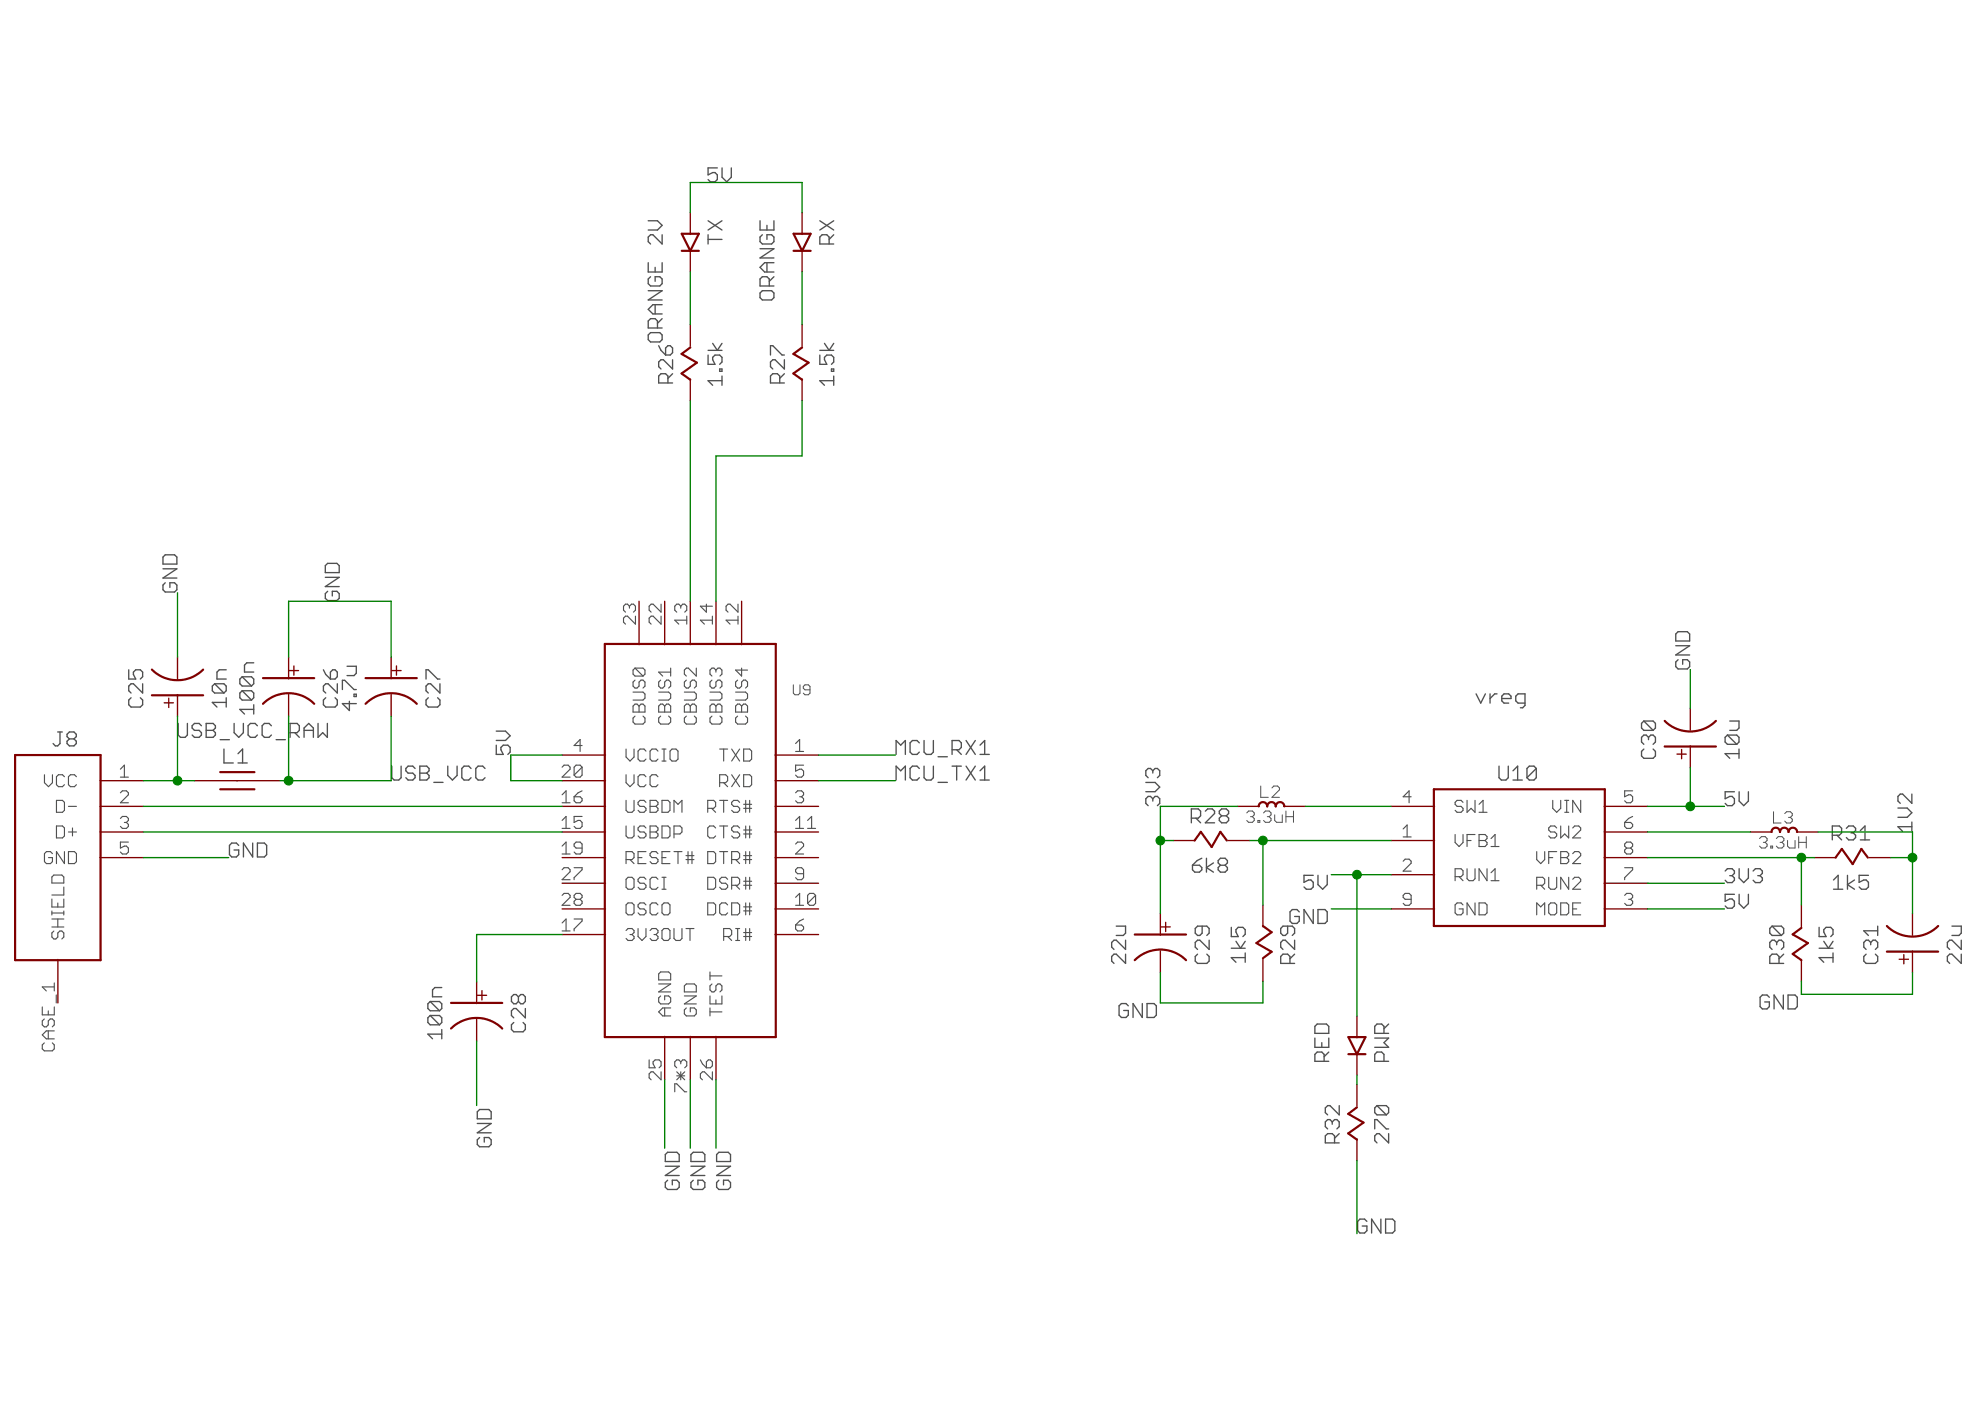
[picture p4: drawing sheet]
<svg xmlns="http://www.w3.org/2000/svg" width="594mm" height="420mm" viewBox="0 0 594 420" stroke-linecap="round" stroke-linejoin="round" font-family="sans-serif">
<g fill="none" stroke="#505050" stroke-width=".4">
<path d="M215.1 50.4h-2.8v2.1l1.4-.7h.7l.7 .7v1.3l-.7 .7h-1.4l-.7-.7M216.5 50.4v2.7l1.4 1.4 1.4-1.4v-2.7M194.4 78.8v2.8h4.2v-2.8M194.4 66.2h2.8l1.4 1.4-1.4 1.4h-2.8M198.6 70.4v2.8l-2.8-2.8h-.7l-.7 .7v1.4l.7 .7M212.3 71.8h4.2M212.3 70.4v2.8M212.3 66.2l4.2 2.8M216.5 66.2l-4.2 2.8M227.9 66.2v2.8h4.2v-2.8M227.9 74.6h4.2l-4.2 2.8h4.2M228.6 70.4l-.7 .7v1.4l.7 .7h2.8l.7-.7v-1.4l-.7-.7h-1.4v1.4"/>
<path d="M230 67.6v1.4M230 78.8v2.8M232.1 78.8h-2.8l-1.4 1.4 1.4 1.4h2.8M245.9 66.2l4.1 2.8M248.6 73.2v-2.1l-.7-.7h-1.4l-.6 .7v2.1h4.1M250 70.4l-1.4 1.4M250 66.2l-4.1 2.8M194.4 87.2h4.2l-4.2 2.8h4.2M195.1 83l-.7 .7v1.4l.7 .7h2.8l.7-.7v-1.4l-.7-.7h-1.4v1.4M195.1 99.8h2.8l.7 .7v1.4l-.7 .7h-2.8l-.7-.7v-1.4zM196.5 80.2v1.4M196.5 91.4v2.7"/>
<path d="M197.2 98.4v-2.1l-.7-.7h-1.4l-.7 .7v2.1h4.2M198.6 95.6l-1.4 1.4M198.6 91.4h-2.8l-1.4 1.4 1.4 1.3h2.8M227.9 87.9l.7-.7h2.8l.7 .7v1.4l-.7 .7h-2.8l-.7-.7zM230.7 85.8v-2.1l-.7-.7h-1.4l-.7 .7v2.1h4.2M232.1 83l-1.4 1.4M197.5 103.7l.7 1.4 1.4 1.4M199.6 104.4l.7-.7h.7l.7 .7v1.4l-.7 .7h-1.4zM200.3 114.9v-2.1l-.7-.7h-1.4l-.7 .7v2.1h4.2M201.7 107.9v2.8l-2.8-2.8h-.7l-.7 .7v1.4l.7 .7M201.7 112.1l-1.4 1.4M212.3 106.5v2.8h2.1l-.7-1.4v-.7l.7-.7h1.4l.7 .7v1.4l-.7 .7"/>
<path d="M212.3 105.1h4.2M213.7 103l1.4 2.1 1.4-2.1M215.8 110.7h.7v.7h-.7zM216.5 114.2h-4.2l1.4 1.3M216.5 112.8v2.7M231.1 106.5v-2.8h.7l2.7 2.8h.7M233.8 114.9v-2.1l-.7-.7h-1.3l-.7 .7v2.1h4.1M235.2 107.9v2.8l-2.8-2.8h-.6l-.7 .7v1.4l.7 .7M235.2 112.1l-1.4 1.4M245.9 106.5v2.8h2l-.7-1.4v-.7l.7-.7h1.4l.7 .7v1.4l-.7 .7M245.9 105.1h4.1M247.2 103l1.4 2.1 1.4-2.1"/>
<path d="M249.3 110.7h.7v.7h-.7zM250 114.2h-4.1l1.3 1.3M250 112.8v2.7M48.9 170.6h4.1l-4.1 2.8h4.1M49.6 174.8l-.7 .7v1.4l.7 .6h2.7l.7-.6v-1.4l-.7-.7h-1.4v1.4M49.6 166.4h2.7l.7 .7v2.1h-4.1v-2.1zM97.6 169.6l.7-.6h2.7l.7 .6v2.1h-4.1zM97.6 173.1h4.1l-4.1 2.8h4.1M98.3 177.3l-.7 .7v1.4l.7 .7h2.7l.7-.7v-1.4l-.7-.7h-1.3v1.4M76.1 198.8h-2.1l-.7 .7v2h2.8M104.1 199.8h2.7v2.1l-.6 .7h-2.1M502.5 193.7h4.2l-4.2 2.7h4.2"/>
<path d="M503.2 197.8l-.7 .7v1.4l.7 .7h2.8l.7-.7v-1.4l-.7-.7h-1.4v1.4M503.2 189.4h2.8l.7 .7v2.1h-4.2v-2.1zM17.3 219.5h1.4M18 219.5v3.5l-.7 .7h-.7l-.7-.7M38.6 200.9v2.7h2.1l-.7-1.3v-.7l.7-.7h1.4l.7 .7v1.3l-.7 .7M39.3 209.3l-.7 .7v1.3l.7 .7h2.8l.7-.7v-1.3l-.7-.7M42.8 205.1v2.7l-2.8-2.7h-.7l-.7 .7v1.4l.7 .6M53.4 217v3.4l.7 .7h1.4l.7-.7v-3.4M60.4 217.7l-.7-.7h-1.4l-.7 .7v.6l.7 .7h1.4l.7 .7v.7l-.7 .7h-1.4l-.7-.7M61.8 219h2.1M61.8 217h2.1l.7 .7v.6l-.7 .7 .7 .7v.7l-.7 .7h-2.1zM64.4 205.1h2.7l.7 .7v1.4l-.7 .6"/>
<path d="M64.4 205.1l-.7 .7v1.4l.7 .6h2.7M64.4 205.1l2.7 2.7M67.8 210.7h-4.1l1.4 1.3M67.8 209.3v2.7M67.8 200.9h-2l-.7 .7v2h2.7M70.2 217v2.7l1.4 1.4 1.4-1.4v-2.7M72.6 203h2.8l.7 .7v1.3l-.7 .7M72.6 207.2h2.8l.7 .7v1.4l-.7 .7M72.6 207.2l-.7 .7v1.4l.7 .7h2.8M72.6 203l-.7 .7v1.3l.7 .7h2.8M72.6 207.2l2.8 2.8M72.6 203l2.8 2.7"/>
<path d="M76.1 212.7h-4.2l1.4 1.4M76.1 211.3v2.8M77.2 217.7l-.7-.7h-1.4l-.7 .7v2.7l.7 .7h1.4l.7-.7M81.4 217.7l-.7-.7h-1.4l-.7 .7v2.7l.7 .7h1.4l.7-.7M87 219.7h2.1l.7-.7v-1.3l-.7-.7h-2.1v4.1M88.4 219.7l1.4 1.4M91.2 219h2.8M95.4 217v4.1l1.4-1.4 1.4 1.4v-4.1M97 200.9l.7 1.4 1.4 1.3M97.7 209.3l-.7 .7v1.3l.7 .7h2.8l.7-.7v-1.3l-.7-.7M99.1 201.6l.7-.7h.7l.7 .7v1.3l-.7 .7h-1.4zM101.2 205.1v2.7l-2.8-2.7h-.7l-.7 .7v1.4l.7 .6"/>
<path d="M102.7 206.8v-2.8h.7l2.8 2.8h.6M104.8 210.3v2.8l-2.1-2.1h4.1M106.2 208.2h.6v.7h-.6zM127.8 203.6v-2.7h.6l2.8 2.7h.7M128.4 209.3l-.6 .7v1.3l.6 .7h2.8l.7-.7v-1.3l-.7-.7M131.9 205.1v2.7l-2.8-2.7h-.7l-.6 .7v1.4l.6 .6M148.8 219.3h2.8l1.4 1.4-1.4 1.4h-2.8M442.7 208.1l1.4 2.8 1.4-2.8M446.8 208.1v2.8M448.9 208.1h-.7l-1.4 1.4M450.4 209.5h2.7v-.7l-.7-.7h-1.4l-.6 .7v1.4l.6 .7h1.4M457.3 210.9h-2l-.7-.7v-1.4l.7-.7h2v3.5l-.7 .7h-.6"/>
<path d="M493 216.2l-.7 .7v1.4l.7 .7h2.7M493 216.2h2.7l.7 .7v1.4l-.7 .7M493 216.2l2.7 2.8M518.7 216.2h2.8v2.1l-.7 .7h-2.1M20.8 221.6l-.7 .7v.7l.7 .7h1.4l.7-.7v-.7l-.7-.7M20.8 221.6l-.7-.7v-.7l.7-.7h1.4l.7 .7v.7l-.7 .7M20.8 221.6h1.4M66 221.8h2.8M67.2 224.6v4.2h2.8M71.4 228.8h2.7M71.4 226l1.3-1.4v4.2M82.8 221.8h2.8"/>
<path d="M91.2 221.1v-2.8l1.4-1.3 1.4 1.3v2.8M117.5 229.8v3.4l.7 .7h1.4l.7-.7v-3.4M124.5 230.5l-.7-.7h-1.4l-.7 .7v.7l.7 .7h1.4l.7 .7v.6l-.7 .7h-1.4l-.7-.7M125.9 229.8h2.1l.7 .7v.7l-.7 .7 .7 .7v.6l-.7 .7h-2.1zM125.9 231.9h2.1M130.1 234.6h2.8M134.3 229.8v2.8l1.4 1.3 1.4-1.3v-2.8M141.3 230.5l-.7-.7h-1.4l-.7 .7v2.7l.7 .7h1.4l.7-.7M145.5 230.5l-.7-.7h-1.4l-.7 .7v2.7l.7 .7h1.4l.7-.7M148.8 223.5v2.8h2.1l-.7-1.4v-.7l.7-.7h1.4l.7 .7v1.4l-.7 .7M268.7 226.3v-4.2l1.4 1.4 1.4-1.4v4.2M268.7 233.9v-4.1l1.4 1.4 1.4-1.4v4.1"/>
<path d="M275.7 230.5l-.7-.7h-1.4l-.7 .7v2.7l.7 .7h1.4l.7-.7M275.7 222.8l-.7-.7h-1.4l-.7 .7v2.8l.7 .7h1.4l.7-.7M277.1 229.8v3.4l.7 .7h1.4l.7-.7v-3.4M277.1 222.1v3.5l.7 .7h1.4l.7-.7v-3.5M281.3 234.6h2.8M281.3 226.9h2.8M285.5 229.8h2.8M285.5 224.9h2.1l.7-.7v-1.4l-.7-.7h-2.1v4.2M286.9 224.9l1.4 1.4M286.9 229.8v4.1M289.7 222.1l2.8 4.2M289.7 229.8l2.8 4.1"/>
<path d="M292.5 222.1l-2.8 4.2M292.5 229.8l-2.8 4.1M293.9 233.9h2.8M293.9 226.3h2.8M293.9 223.5l1.4-1.4v4.2M293.9 231.2l1.4-1.4v4.1M343.6 234.7h2.8l1.4 1.4-1.4 1.3h-2.8M345.7 239.5l-.7-.7h-.7l-.7 .7v1.4l.7 .7M345.7 239.5l.7-.7h.7l.7 .7v1.4l-.7 .7M345.7 231.1l-.7-.6h-.7l-.7 .6v1.4l.7 .7M345.7 231.1v.7M345.7 239.5v.7"/>
<path d="M345.7 231.1l.7-.6h.7l.7 .6v1.4l-.7 .7M449.5 229.8v3.4l.7 .7h1.4l.7-.7v-3.4M453.7 233.9h2.8M453.7 231.2l1.4-1.4v4.1M460.7 230.5v2.7l-.7 .7h-1.4l-.7-.7M460.7 230.5l-.7-.7h-1.4l-.7 .7v2.7M460.7 230.5l-2.8 2.7M493 224.6l-.7 .7v1.4l.7 .7h2.7l.7-.7v-1.4l-.7-.7M494.4 221.1l-.7-.6h-.7l-.7 .6v1.4l.7 .7M494.4 221.1l.7-.6h.6l.7 .6v1.4l-.7 .7M494.4 221.1v.7M518 220.5h2.8l.7 .6v1.4l-.7 .7"/>
<path d="M518 220.5l-.7 .6v1.4l.7 .7h2.8M518 220.5l2.8 2.7M520.1 237.4h-2.7v2.1l1.3-.7h.7l.7 .7v1.4l-.7 .7h-1.4l-.6-.7M521.5 226h-4.2l1.4 1.4M521.5 224.6v2.8M521.5 237.4v2.8l1.4 1.4 1.4-1.4v-2.8M573.3 238.1v2.8l-2.7-2.8h-.7l-.7 .7v1.4l.7 .7M71.6 253.5l-.7-.7h-1.4l-.7 .7v2.8l.7 .7h1.4l.7-.7v-1.4h-1.4M75.8 252.8v4.2l-2.8-4.2v4.2M77.2 252.8h2.1l.7 .7v2.8l-.7 .7h-2.1zM357.3 245.4h2l.7-.7v-1.4l-.7-.7h-2v4.2M357.6 259.5h2.1l.7 .7v.7l-.7 .7h-1.4l-.7-.7z"/>
<path d="M358.6 245.4l1.4 1.4M360.4 257.4l-1.4 .7-1.4 1.4M361.5 243.3l.7-.7h1.3l.7 .7v.7l-2.7 2.8h2.7M361.8 257.4v4.2M363.9 258.8l-2.1 1.4 2.1 1.4M366 259.5l-.7 .7v.7l.7 .7h1.4l.7-.7v-.7l-.7-.7M366 259.5h1.4M366 259.5l-.7-.7v-.7l.7-.7h1.4l.7 .7v.7l-.7 .7M366.4 244.7l-.7-.7v-.7l.7-.7h1.3l.7 .7v.7l-.7 .7M366.4 244.7l-.7 .7v.7l.7 .7h1.3l.7-.7v-.7l-.7-.7M366.4 244.7h1.3M549.5 250.5h2.1l.7-.7v-1.4l-.7-.7h-2.1v4.2"/>
<path d="M550.9 250.5l1.4 1.4M553.7 248.4l.7-.7h1.4l.7 .7v.7l-.7 .7M555.1 249.8h.7M555.8 249.8l.7 .7v.7l-.7 .7h-1.4l-.7-.7M557.9 251.9h2.8M557.9 249.1l1.4-1.4v4.2M569.2 242.3h2.7l1.4 1.4-1.4 1.4h-2.7M573.3 247.9h-4.1l1.4 1.4M573.3 246.5v2.8M334.8 277.7h2.7v2.1l-.7 .7h-2M360.5 277.7v2.1l-.7 .7h-.7l-.7-.7v-1.4l.7-.7h2.8l.7 .7v1.4l-.7 .7M369.3 278.1v2.8h2l-.7-1.4v-.7l.7-.7h1.4l.7 .7v1.4l-.7 .7"/>
<path d="M386.1 277.7v2.1l-.7 .7h-.7l-.6-.7v-1.4l.6-.7h2.8l.7 .7v1.4l-.7 .7M389.6 273.5l-.7-.7h-1.4l-.6 .7v2.7l.6 .7h1.4l.7-.7v-1.4h-1.4M393.8 262.5h-2.7v2.1l1.3-.7h.7l.7 .7v1.4l-.7 .7h-1.3l-.7-.7M393.8 272.8v4.1l-2.7-4.1v4.1M395.2 272.8h2.1l.7 .7v2.7l-.7 .7h-2.1zM395.2 262.5v2.8l1.4 1.4 1.4-1.4v-2.8M517.4 261.2l.6-.7h1.4l.7 .7v.7l-.7 .7M518.7 262.6h.7M519.4 262.6l.7 .7v.7l-.7 .7h-1.4l-.6-.7M520.1 268.2h-2.7v2.1l1.3-.7h.7l.7 .7v1.4l-.7 .7h-1.4l-.6-.7M521.5 260.5v2.8l1.4 1.4 1.4-1.4v-2.8M521.5 268.2v2.8l1.4 1.4 1.4-1.4v-2.8"/>
<path d="M525.7 261.2l.7-.7h1.4l.7 .7v.7l-.7 .7M527.1 262.6h.7M527.8 262.6l.7 .7v.7l-.7 .7h-1.4l-.7-.7M531.4 277.7l-.7 .7v1.4l.7 .7h2.8M531.4 277.7h2.8l.7 .7v1.4l-.7 .7M531.4 277.7l2.8 2.8M545.5 278.1v2.8h2.1l-.7-1.4v-.7l.7-.7h1.4l.7 .7v1.4l-.7 .7M549.8 263.9l1.4-1.4v4.2M549.8 266.7h2.8M554 262.5v4.2M556.1 263.9l-2.1 1.4 2.1 1.4M560.3 262.5h-2.8v2.1l1.4-.7h.7l.7 .7v1.4l-.7 .7h-1.4l-.7-.7"/>
<path d="M563.1 277.7v2.8M563.1 279.1h-4.2l1.4 1.4M585.4 277.7h2.8v2.1l-.7 .7h-2.1M132.5 296.2h-2.1l-.7 .7v2h2.8M155.5 299l-.7-.7h-.7l-.7 .7v1.3l.7 .7h.7l.7-.7M155.5 299l.7-.7h.7l.6 .7v1.3l-.6 .7h-.7l-.7-.7M155.5 299v1.3M337.5 286.2v2.7l-2.7-2.7h-.7l-.7 .7v1.3l.7 .7M337.5 282v2.7l-2.7-2.7h-.7l-.7 .6v1.4l.7 .7M359.1 286.2l-.7 .7v1.3l.7 .7h2.8l.7-.7v-1.3l-.7-.7M362.6 282v2.7l-2.8-2.7h-.7l-.7 .6v1.4l.7 .7M369.3 284.4h4.1"/>
<path d="M370.6 282.3l1.4 2.1 1.4-2.1M373.4 287.2h-4.1l1.3 1.4M373.4 285.8v2.8M386.8 288.9v-2l-.7-.7h-1.4l-.6 .7v2h4.1M388.2 282v2.7l-2.8-2.7h-.7l-.6 .6v1.4l.6 .7M388.2 286.2l-1.4 1.3M530.6 299.1l-.7-.7h-1.4l-.7 .7v2.8l.7 .7h1.4l.7-.7v-1.4h-1.4M532.8 282.6l-.7-.6h-.7l-.7 .6v1.4l.7 .7M532.8 282.6l.7-.6h.7l.7 .6v1.4l-.7 .7M532.8 282.6v.7M533.5 288.9v-2l-.7-.7h-1.4l-.7 .7v2h4.2M534.8 298.4v4.2l-2.8-4.2v4.2"/>
<path d="M534.9 286.2l-1.4 1.3M536.2 298.4h2.1l.7 .7v2.8l-.7 .7h-2.1zM545.5 284.4h4.2M546.9 282.3l1.4 2.1 1.4-2.1M549.7 287.2h-4.2l1.4 1.4M549.7 285.8v2.8M559.6 286.2l-.7 .7v1.3l.7 .7h2.8l.7-.7v-1.3l-.7-.7M561 282.6l-.7-.6h-.7l-.7 .6v1.4l.7 .7M561 282.6l.7-.6h.7l.7 .6v1.4l-.7 .7M561 282.6v.7M588.2 286.2v2.7l-2.8-2.7h-.7l-.7 .7v1.3l.7 .7M588.2 282v2.7l-2.8-2.7h-.7l-.7 .6v1.4l.7 .7"/>
<path d="M129 300.4h2.8l.7 .7v1.4l-.7 .6M129 304.5h2.8l.7 .7v1.4l-.7 .7M129 304.5l-.7 .7v1.4l.7 .7h2.8M129 300.4l-.7 .7v1.4l.7 .6h2.8M129 304.5l2.8 2.8M129 300.4l2.8 2.7M132.5 310.1h-4.2l1.4 1.4M132.5 308.8v2.7M154.1 306.6l-.7 .7v1.4l.7 .7h2.8l.6-.7v-1.4l-.6-.7M157.5 302.5v2.7l-2.7-2.7h-.7l-.7 .6v1.4l.7 .7M338.4 301.6l-.7-.6h-1.4l-.7 .6v2.8l.7 .7h1.4l.7-.7v-1.4h-1.4M342.6 301v4.1l-2.8-4.1v4.1"/>
<path d="M344 301h2.1l.7 .6v2.8l-.7 .7h-2.1zM394.3 311.3v2.8h4.2v-2.8M394.3 307.8l.7-.7h2.8l.7 .7v2.1h-4.2zM396.4 312.7v1.4M397.1 318.3v-2.1l-.7-.7h-1.4l-.7 .7v2.1h4.2M398.5 315.5l-1.4 1.4M412.3 311.3h4.1l-1.4 1.4 1.4 1.4h-4.1M415 318.3v-2.1l-.7-.7h-1.4l-.6 .7v2.1h4.1M415 309.9v-2.1l-.7-.7h-1.4l-.6 .7v2.1h4.1M416.4 307.1l-1.4 1.4M143.1 336.9h4.2l-4.2 2.8h4.2M143.8 332.7h2.8l.7 .7v2.1h-4.2v-2.1z"/>
<path d="M399.5 336.5l-.7-.7h-.7l-.7 .7v1.4l.7 .7M399.5 336.5l.7-.7h.7l.7 .7v1.4l-.7 .7M399.5 336.5v.7M401.6 331.6v2.7l-2.8-2.7h-.7l-.7 .7v1.4l.7 .6M401.6 340l-1.4 1.4M412.3 338.6v-2.8h.6l2.8 2.8h.7M412.9 331.6h2.8l.7 .7v1.4l-.7 .6M412.9 331.6l-.6 .7v1.4l.6 .6h2.8M412.9 331.6l2.8 2.7M416.4 340v2.8l-2.8-2.8h-.7l-.6 .7v1.4l.6 .7M143.8 341.1l-.7 .7v1.4l.7 .7h2.8l.7-.7v-1.4l-.7-.7h-1.4v1.4M199.5 349.8h4.2l-4.2 2.7h4.2"/>
<path d="M199.5 346.2l.7-.6h2.8l.7 .6v2.1h-4.2zM200.2 353.9l-.7 .7v1.4l.7 .7h2.8l.7-.7v-1.4l-.7-.7h-1.4v1.4M207.2 346.2l.7-.6h2.8l.7 .6v2.1h-4.2zM207.2 349.8h4.2l-4.2 2.7h4.2M207.9 353.9l-.7 .7v1.4l.7 .7h2.8l.7-.7v-1.4l-.7-.7h-1.4v1.4M214.9 349.8h4.2l-4.2 2.7h4.2M214.9 346.2l.7-.6h2.8l.7 .6v2.1h-4.2zM215.6 353.9l-.7 .7v1.4l.7 .7h2.8l.7-.7v-1.4l-.7-.7h-1.4v1.4M400.2 342.8v-2.1l-.7-.7h-1.4l-.7 .7v2.1h4.2M409.9 366.3l-.7-.7h-1.4l-.7 .7v2.8l.7 .7h1.4l.7-.7v-1.4h-1.4M414.1 365.6v4.2l-2.8-4.2v4.2M415.5 365.6h2.1l.7 .7v2.8l-.7 .7h-2.1z"/>
</g>
<g fill="none" stroke="#505050" stroke-width=".3">
<path d="M237.9 205.4v2.5l.5 .5h1l.5-.5v-2.5M242.9 206.9h-1.5l-.5-.5v-.5l.5-.5h1l.5 .5v2l-.5 .5h-1l-.5-.5M378.1 235.7v3.4h2.2M381.4 236.3l.6-.6h1.1l.6 .6v.6l-2.3 2.2h2.3M373.9 243.8l.5-.6h1.2l.5 .6v.6l-.5 .5M375 244.9h.6M375.6 244.9l.5 .6v.6l-.5 .5h-1.2l-.5-.5M377.2 246.1h.6v.5h-.6zM378.9 243.8l.6-.6h1.1l.6 .6v.6l-.6 .5M380 244.9h.6M380.6 244.9l.6 .6v.6l-.6 .5h-1.1l-.6-.5M382.3 244.4v1.7l.5 .5h1.7v-2.2"/>
<path d="M385.6 244.9h2.3M385.6 243.2v3.4M387.9 243.2v3.4M527.7 251.5l.5-.6h1.2l.5 .6v.6l-.5 .5M528.8 252.6h.6M529.4 252.6l.5 .6v.5l-.5 .6h-1.2l-.5-.6M531 253.7h.6v.6h-.6zM531.9 243.4v3.4h2.2M532.7 251.5l.6-.6h1.1l.6 .6v.6l-.6 .5M533.8 252.6h.6M534.4 252.6l.6 .6v.5l-.6 .6h-1.1l-.6-.6M535.2 244l.6-.6h1.1l.6 .6v.6l-.6 .5"/>
<path d="M536.1 252.1v1.6l.5 .6h1.7v-2.2M536.3 245.1h.6M536.9 245.1l.6 .6v.6l-.6 .5h-1.1l-.6-.5M539.4 252.6h2.3M539.4 250.9v3.4M541.7 250.9v3.4"/>
</g>
<g fill="none" stroke="#505050" stroke-width=".34">
<path d="M188.8 181.8l-.6-.6h-.6l-.6 .6v1.2l.6 .6M188.8 181.8l.6-.6h.6l.6 .6v1.2l-.6 .6M188.8 181.8v.6M190.6 184.8v2.4l-2.4-2.4h-.6l-.6 .6v1.2l.6 .6M198.2 181.2v2.4l-2.3-2.4h-.6l-.6 .6v1.2l.6 .6M198.2 184.8v2.4l-2.3-2.4h-.6l-.6 .6v1.2l.6 .6M204.2 181.8l-.6-.6h-.7l-.5 .6v1.2l.5 .6M204.2 181.8v.6M204.2 181.8l.5-.6h.6l.7 .6v1.2l-.7 .6M206 184.8v2.4M206 186h-3.6l1.2 1.2M211.8 181.2v2.4l-1.8-1.8h3.6"/>
<path d="M213.6 184.8v2.4M213.6 186h-3.6l1.2 1.2M221.3 186h-3.6l1.2 1.2M221.3 181.2v2.4l-2.4-2.4h-.6l-.6 .6v1.2l.6 .6M221.3 184.8v2.4M189.8 211.8l.6-.6h.6l.6 .6 .6-.6h.6l.6 .6v1.8h-3.6zM189.8 207.6h3l.6 .6v1.2l-.6 .6h-3M190.4 214.8l-.6 .5v1.2l.6 .6h2.4l.6-.6v-1.2l-.6-.5M190.4 200.4l-.6 .6v1.2l.6 .6h2.4M190.4 204l-.6 .6v1.2l.6 .6h.6l.6-.6v-1.2l.6-.6h.6l.6 .6v1.2l-.6 .6M190.4 200.4h2.4l.6 .6v1.2l-.6 .6M190.4 200.4l2.4 2.4"/>
<path d="M191.6 211.8v1.8M197.5 211.8l.6-.6h.6l.6 .6 .6-.6h.6l.6 .6v1.8h-3.6zM197.5 207.6h3l.6 .6v1.2l-.6 .6h-3M198.1 204l-.6 .6v1.2l.6 .6h.6l.6-.6v-1.2l.6-.6h.6l.6 .6v1.2l-.6 .6M198.1 214.8l-.6 .5v1.2l.6 .6h2.4l.6-.6v-1.2l-.6-.5M199.3 211.8v1.8M201.1 200.4v2.4M201.1 201.6h-3.6l1.2 1.2M205.2 211.8l.6-.6h.6l.6 .6 .6-.6h.6l.6 .6v1.8h-3.6zM205.2 207.6h3l.6 .6v1.2l-.6 .6h-3M205.8 204l-.6 .6v1.2l.6 .6h.6l.6-.6v-1.2l.6-.6h.6l.6 .6v1.2l-.6 .6M205.8 214.8l-.6 .5v1.2l.6 .6h2.4l.6-.6v-1.2l-.6-.5"/>
<path d="M207 211.8v1.8M208.8 200.4v2.4l-2.4-2.4h-.6l-.6 .6v1.2l.6 .6M212.9 211.8l.6-.6h.6l.6 .6 .6-.6h.6l.6 .6v1.8h-3.6zM212.9 207.6h3l.6 .6v1.2l-.6 .6h-3M213.5 204l-.6 .6v1.2l.6 .6h.6l.6-.6v-1.2l.6-.6h.6l.6 .6v1.2l-.6 .6M213.5 214.8l-.6 .5v1.2l.6 .6h2.4l.6-.6v-1.2l-.6-.5M214.7 201l-.6-.6h-.6l-.6 .6v1.2l.6 .6M214.7 201l.6-.6h.6l.6 .6v1.2l-.6 .6M214.7 201v.6M214.7 211.8v1.8M220.6 211.8l.6-.6h.6l.6 .6 .6-.6h.6l.6 .6v1.8h-3.6zM220.6 207.6h3l.6 .6v1.2l-.6 .6h-3"/>
<path d="M221.2 214.8l-.6 .5v1.2l.6 .6h2.4l.6-.6v-1.2l-.6-.5M221.2 204l-.6 .6v1.2l.6 .6h.6l.6-.6v-1.2l.6-.6h.6l.6 .6v1.2l-.6 .6M222.4 200.4v2.4l-1.8-1.8h3.6M222.4 211.8v1.8M13.3 232.3v2.4l1.2 1.2 1.2-1.2v-2.4M19.3 232.9l-.6-.6h-1.2l-.6 .6v2.4l.6 .6h1.2l.6-.6M22.9 232.9l-.6-.6h-1.2l-.6 .6v2.4l.6 .6h1.2l.6-.6M36.1 237.8l.6-.6h1.2l.6 .6v.6l-2.4 2.3h2.4M36.1 233.1h2.4M36.1 230.7l1.2-1.2v3.6M168.6 238.4l1.2-1.2v3.5M168.6 230.1l.6-.6h1.2l.6 .6v.6l-2.4 2.4h2.4"/>
<path d="M172.2 239h1.8l.6 .5v.7l-.6 .5h-1.2l-.6-.5zM174.6 230.1v2.4l-.6 .6h-1.2l-.6-.6M174.6 230.1l-.6-.6h-1.2l-.6 .6v2.4M174.6 237.2l-1.2 .6-1.2 1.2M174.6 230.1l-2.4 2.4M174.6 223.6h-2.4l1.8-1.8v3.6M187.7 224.6v2.4l1.2 1.2 1.2-1.2v-2.4M187.7 232.3v2.4l1.2 1.2 1.2-1.2v-2.4M193.7 225.3l-.6-.7h-1.2l-.6 .7v2.3l.6 .6h1.2l.6-.6M193.7 232.9l-.6-.6h-1.2l-.6 .6v2.4l.6 .6h1.2l.6-.6M197.3 225.3l-.6-.7h-1.2l-.6 .7v2.3l.6 .6h1.2l.6-.6M197.3 232.9l-.6-.6h-1.2l-.6 .6v2.4l.6 .6h1.2l.6-.6"/>
<path d="M198.5 224.6h1.2M198.5 228.2h1.2M199.1 224.6v3.6M201.5 224.6h1.2l.6 .7v2.3l-.6 .6h-1.2l-.6-.6v-2.3zM215.8 234.7h1.8l.6-.6v-1.2l-.6-.6h-1.8v3.6M215.8 224.6h2.4M217 224.6v3.6M217 234.7l1.2 1.2M219.4 224.6l2.4 3.6M219.4 232.3l2.4 3.6M221.8 224.6l-2.4 3.6M221.8 232.3l-2.4 3.6"/>
<path d="M223 232.3h1.8l.6 .6v2.4l-.6 .6h-1.8zM223 224.6h1.8l.6 .7v2.3l-.6 .6h-1.8zM238.6 237.8l.6-.6h1.2l.6 .6v.6l-.6 .6M238.6 223l1.2-1.2v3.6M238.6 225.4h2.4M239.8 239h.6M240.4 239l.6 .5v.7l-.6 .5h-1.2l-.6-.5M241 229.5h-2.4v1.8l1.2-.6h.6l.6 .6v1.2l-.6 .6h-1.2l-.6-.6M423.2 239h-2.4l1.8-1.8v3.5M489.6 237.2h-2.4v1.8l1.2-.6h.6l.6 .6v1.2l-.6 .5h-1.2l-.6-.5M15.7 256l-.6-.6h-1.2l-.6 .6v2.4l.6 .6h1.2l.6-.6v-1.2h-1.2M16.9 247.7h1.8l.6 .6v2.4l-.6 .6h-1.8z"/>
<path d="M16.9 240h1.8l.6 .6v2.4l-.6 .6h-1.8zM19.3 255.4v3.6l-2.4-3.6v3.6M20.5 249.5h2.4M20.5 241.8h2.4M20.5 255.4h1.8l.6 .6v2.4l-.6 .6h-1.8zM21.7 248.3v2.4M36.1 245.4l.6-.5h1.2l.6 .5v.6l-.6 .7M37.3 246.7h.6M37.9 246.7l.6 .5v.6l-.6 .6h-1.2l-.6-.6M38.5 252.5h-2.4v1.8l1.2-.6h.6l.6 .6v1.2l-.6 .6h-1.2l-.6-.6M168.6 248.4h2.4M168.6 256.1h2.4"/>
<path d="M168.6 240.7h2.4M168.6 253.7l1.2-1.2v3.6M168.6 246l1.2-1.1v3.5M174.6 244.9h-2.4v1.8l1.2-.7h.6l.6 .7v1.1l-.6 .6h-1.2l-.6-.6M174.6 254.3h-1.8l-.6-.6v-.6l.6-.6h1.2l.6 .6v2.4l-.6 .6h-1.2l-.6-.6M187.7 247.7v3l.6 .6h1.2l.6-.6v-3M187.7 240v3l.6 .6h1.2l.6-.6v-3M187.7 257.8h1.8l.6-.6v-1.2l-.6-.6h-1.8v3.6M188.9 257.8l1.2 1.2M191.3 257.2h1.2M193.7 248.3l-.6-.6h-1.2l-.6 .6v.6l.6 .6h1.2l.6 .6v.6l-.6 .6h-1.2l-.6-.6M193.7 240.6l-.6-.6h-1.2l-.6 .6v.6l.6 .6h1.2l.6 .6v.6l-.6 .6h-1.2l-.6-.6"/>
<path d="M193.7 255.4h-2.4v3.6h2.4M194.9 247.7h1.8l.6 .6v.6l-.6 .6 .6 .6v.6l-.6 .6h-1.8zM194.9 249.5h1.8M194.9 240h1.8l.6 .6v.6l-.6 .6 .6 .6v.6l-.6 .6h-1.8zM194.9 241.8h1.8M197.3 256l-.6-.6h-1.2l-.6 .6v.6l.6 .6h1.2l.6 .6v.6l-.6 .6h-1.2l-.6-.6M198.5 247.7h1.8l.6 .6v2.4l-.6 .6h-1.8zM198.5 240h1.8l.6 .6v2.4l-.6 .6h-1.8zM198.5 257.2h1.2M200.9 255.4h-2.4v3.6h2.4M202.1 250.1h1.8l.6-.6v-1.2l-.6-.6h-1.8v3.6M202.1 255.4h2.4"/>
<path d="M202.1 243.6v-3.6l1.2 1.2 1.2-1.2v3.6M203.3 255.4v3.6M205.7 257.8h2.4M205.7 256.6h2.4M206.3 255.4v3.6M207.5 255.4v3.6M212.2 242.4h1.8l.6-.6v-1.2l-.6-.6h-1.8v3.6M212.2 255.4h1.8l.6 .6v2.4l-.6 .6h-1.8zM213.4 242.4l1.2 1.2M214.6 248.3l-.6-.6h-1.2l-.6 .6v2.4l.6 .6h1.2l.6-.6M215.8 247.7h2.4M215.8 240h2.4"/>
<path d="M215.8 255.4h2.4M217 240v3.6M217 247.7v3.6M217 255.4v3.6M219.4 257.8h1.8l.6-.6v-1.2l-.6-.6h-1.8v3.6M220.6 257.8l1.2 1.2M221.8 248.3l-.6-.6h-1.2l-.6 .6v.6l.6 .6h1.2l.6 .6v.6l-.6 .6h-1.2l-.6-.6M221.8 240.6l-.6-.6h-1.2l-.6 .6v.6l.6 .6h1.2l.6 .6v.6l-.6 .6h-1.2l-.6-.6M223 257.8h2.4M223 256.6h2.4M223 250.1h2.4M223 242.4h2.4"/>
<path d="M223 241.2h2.4M223 248.9h2.4M223.6 240v3.6M223.6 247.7v3.6M223.6 255.4v3.6M224.8 240v3.6M224.8 247.7v3.6M224.8 255.4v3.6M238.6 248.4h2.4M238.6 253.1l.6-.6h1.2l.6 .6v.6l-2.4 2.4h2.4M238.6 246l1.2-1.1v3.5M242.2 248.4h2.4"/>
<path d="M242.2 246l1.2-1.1v3.5M420.8 248.6l1.2-1.2v3.6M420.8 251h2.4M420.8 258.3l.6-.6h1.2l.6 .6v.6l-2.4 2.4h2.4M436.4 250.3v2.4l1.2 1.2 1.1-1.2v-2.4M438.7 240.6l-.6-.6h-1.1l-.6 .6v.6l.6 .6h1.1l.6 .6v.6l-.6 .6h-1.1l-.6-.6M439.9 240v3.6l1.3-1.2 1.1 1.2v-3.6M439.9 252.1h1.3M442.3 250.3h-2.4v3.6M443.5 243.6h2.4M443.5 241.2l1.3-1.2v3.6M443.5 250.3h1.8l.6 .6v.6l-.6 .6 .6 .6v.6l-.6 .6h-1.8z"/>
<path d="M443.5 252.1h1.8M447.1 253.9h2.4M447.1 251.5l1.3-1.2v3.6M460.8 255.4v2.4l1.2 1.2 1.2-1.2v-2.4M464.4 257.2h1.2M465.6 240v2.4l1.2 1.2 1.2-1.2v-2.4M466.8 248.3l-.6-.6h-1.2l-.6 .6v.6l.6 .6h1.2l.6 .6v.6l-.6 .6h-1.2l-.6-.6M466.8 255.4h-2.4v3.6M468 247.7v3.6l1.2-1.2 1.2 1.2v-3.6M468 255.4h1.8l.6 .6v.6l-.6 .6 .6 .6v.6l-.6 .6h-1.8zM468 257.2h1.8M469.2 240h1.2"/>
<path d="M469.2 243.6h1.2M469.8 240v3.6M471.6 248.3l.6-.6h1.2l.6 .6v.6l-2.4 2.4h2.4M471.6 256l.6-.6h1.2l.6 .6v.6l-2.4 2.4h2.4M474 240v3.6l-2.4-3.6v3.6M487.2 246.7h1.8l.6 .5v.6l-.6 .6h-1.2l-.6-.6zM487.8 254.3l-.6-.6v-.6l.6-.6h1.2l.6 .6v.6l-.6 .6M487.8 254.3l-.6 .6v.6l.6 .6h1.2l.6-.6v-.6l-.6-.6M487.8 254.3h1.2M489.6 244.9l-1.2 .5-1.2 1.3M15.6 275.6h3.5M15.6 269.6v2.4h3.5v-2.4"/>
<path d="M15.6 273.2v1.2M15.6 278h3.5M15.6 273.8h3.5M16.2 279.2l-.6 .6v1.2l.6 .6h.5l.6-.6v-1.2l.6-.6h.6l.6 .6v1.2l-.6 .6M16.2 262.4h2.3l.6 .6v1.8h-3.5v-1.8zM17.3 270.8v1.2M17.3 275.6v2.4M19.1 266v2.4h-3.5M19.1 273.2v1.2M168.6 268.5l.6-.6h1.2l.6 .6v.6l-2.4 2.4h2.4M168.6 260.8l.6-.6h1.2l.6 .6v.6l-2.4 2.4h2.4M168.6 276.8l1.2-1.2v3.6"/>
<path d="M168.6 279.2h2.4M172.2 260.2h2.4v.6l-2.4 2.4v.6M172.2 275.6h2.4v.6l-2.4 2.4v.6M172.8 269.7l-.6 .6v.6l.6 .6h1.2l.6-.6v-.6l-.6-.6M172.8 269.7l-.6-.6v-.6l.6-.6h1.2l.6 .6v.6l-.6 .6M172.8 269.7h1.2M187.7 279.1l.6-.6h1.2l.6 .6v.6l-.6 .6M188.3 270.8h1.2l.6 .6v2.4l-.6 .6h-1.2l-.6-.6v-2.4zM188.3 263.1h1.2l.6 .6v2.4l-.6 .6h-1.2l-.6-.6v-2.4zM191.3 278.5v2.4l1.2 1.1 1.2-1.1v-2.4M193.7 271.4l-.6-.6h-1.2l-.6 .6v.6l.6 .6h1.2l.6 .6v.6l-.6 .6h-1.2l-.6-.6M193.7 263.7l-.6-.6h-1.2l-.6 .6v.6l.6 .6h1.2l.6 .6v.6l-.6 .6h-1.2l-.6-.6"/>
<path d="M194.9 279.1l.6-.6h1.2l.6 .6v.6l-.6 .6M197.3 271.4l-.6-.6h-1.2l-.6 .6v2.4l.6 .6h1.2l.6-.6M197.3 263.7l-.6-.6h-1.2l-.6 .6v2.4l.6 .6h1.2l.6-.6M198.5 271.4l.6-.6h1.2l.6 .6v2.4l-.6 .6h-1.2l-.6-.6zM198.5 263.1h1.2M198.5 266.7h1.2M198.5 279.1l.6-.6h1.2l.6 .6v2.4l-.6 .5h-1.2l-.6-.5zM199.1 263.1v3.6M202.1 278.5v3l.6 .5h1.2l.6-.5v-3M205.7 278.5h2.4M206.9 278.5v3.5M212.2 270.8h1.8l.6 .6v2.4l-.6 .6h-1.8z"/>
<path d="M212.2 263.1h1.8l.6 .6v2.4l-.6 .6h-1.8zM218.2 271.4l-.6-.6h-1.2l-.6 .6v2.4l.6 .6h1.2l.6-.6M218.2 263.7l-.6-.6h-1.2l-.6 .6v.6l.6 .6h1.2l.6 .6v.6l-.6 .6h-1.2l-.6-.6M219.4 270.8h1.8l.6 .6v2.4l-.6 .6h-1.8zM219.4 265.5h1.8l.6-.6v-1.2l-.6-.6h-1.8v3.6M220.6 278.5h1.2M220.6 265.5l1.2 1.2M221.2 278.5v3.5M223 265.5h2.4M223 264.3h2.4M223 272h2.4M223 273.2h2.4"/>
<path d="M223 279.7h2.4M223.6 263.1v3.6M223.6 270.8v3.6M223.6 278.5v3.5M224.8 263.1v3.6M224.8 270.8v3.6M224.8 278.5v3.5M238.6 271.5h2.4M238.6 277.4h1.8l.6 .6v.6l-.6 .6h-1.2l-.6-.6zM238.6 269.1l1.2-1.2v3.6M241 262h-1.8l-.6-.6v-.6l.6-.6h1.2l.6 .6v2.4l-.6 .6h-1.2l-.6-.6M241 275.6l-1.2 .6-1.2 1.2"/>
<path d="M244.6 268.5v2.4l-.6 .6h-1.2l-.6-.6M244.6 268.5l-.6-.6h-1.2l-.6 .6v2.4M244.6 268.5l-2.4 2.4M423.2 269.7h-1.8l-.6-.6v-.6l.6-.6h1.2l.6 .6v2.4l-.6 .6h-1.2l-.6-.6M436.4 262.9h1.7l.6-.6v-1.2l-.6-.6h-1.7v3.6M437.6 262.9l1.1 1.2M438.7 271.4l-.6-.6h-1.1l-.6 .6v2.4l.6 .6h1.1l.6-.6v-1.2h-1.1M439.9 260.5v3l.7 .6h1.1l.6-.6v-3M442.3 270.8v3.6l-2.4-3.6v3.6M443.5 270.8h1.8l.6 .6v2.4l-.6 .6h-1.8zM445.9 260.5v3.6l-2.4-3.6v3.6M447.1 261.7l1.3-1.2v3.6"/>
<path d="M447.1 264.1h2.4M460.8 265.5h1.8l.6-.6v-1.2l-.6-.6h-1.8v3.6M460.8 274.4v-3.6l1.2 1.2 1.2-1.2v3.6M462 265.5l1.2 1.2M464.4 263.1v3l.6 .6h1.2l.6-.6v-3M465 270.8h1.2l.6 .6v2.4l-.6 .6h-1.2l-.6-.6v-2.4zM468 270.8h1.8l.6 .6v2.4l-.6 .6h-1.8zM470.4 263.1v3.6l-2.4-3.6v3.6M471.6 263.7l.6-.6h1.2l.6 .6v.6l-2.4 2.4h2.4M471.6 272.6h1.2M474 270.8h-2.4v3.6h2.4M487.2 260.2h2.4v.6l-2.4 2.4v.6"/>
<path d="M487.2 268.5l.6-.6h1.2l.6 .6v.6l-.6 .6M488.4 269.7h.6M489 269.7l.6 .6v.6l-.6 .6h-1.2l-.6-.6M16.3 294.8v2.4M16.3 296h-3.6l1.2 1.2M16.9 298.4v2.4M188.9 280.3h.6M189.5 280.3l.6 .6v.6l-.6 .5h-1.2l-.6-.5M196.1 280.3h.6M196.7 280.3l.6 .6v.6l-.6 .5h-1.2l-.6-.5M197.5 295.1h3.6l-3.6 2.4h3.6M198.1 298.7l-.6 .6v1.2l.6 .6h2.4l.6-.6v-1.2l-.6-.6h-1.2v1.2"/>
<path d="M198.1 291.5h2.4l.6 .6v1.8h-3.6v-1.8zM205.2 298.7h3.6l-3.6 2.4h3.6M205.8 295.1h2.4l.6 .6v1.8h-3.6v-1.8zM212.9 298.7v2.4h3.6v-2.4M212.9 291.5v2.4M212.9 292.7h3.6M213.5 295.1l-.6 .6v1.2l.6 .6h.6l.6-.6v-1.2l.6-.6h.6l.6 .6v1.2l-.6 .6M214.7 299.9v1.2M217 280.9h1.8l.6-.6v-1.2l-.6-.6h-1.8v3.5M218.2 280.9l1.2 1.1M220.6 282h1.2M223 280.9h2.4"/>
<path d="M12.7 302v2.4h3.6v-2.4M13.3 312.8l-.6 .6v1.2l.6 .6h2.4l.6-.6v-1.2l-.6-.6M13.3 305.6l-.6 .6v1.2l.6 .6h.6l.6-.6v-1.2l.6-.6h.6l.6 .6v1.2l-.6 .6M14.5 303.2v1.2M14.5 309.2v2.4M16.3 309.2h-2.4l-1.2 1.2 1.2 1.2h2.4M194.7 317.9v2.3h1.8l-.6-1.2v-.5l.6-.6h1.2l.5 .6v1.1l-.5 .6M199.3 302.3v2.4M201.1 302.3h-2.4l-1.2 1.2 1.2 1.2h2.4M204.2 318.5l-.6-.6h-.7l-.5 .6v1.1l.5 .6M204.2 318.5v.5M204.2 318.5l.5-.6h.6l.7 .6v1.1l-.7 .6"/>
<path d="M205.8 302.3l-.6 .6v1.2l.6 .6h2.4l.6-.6v-1.2l-.6-.6h-1.2v1.2M210 317.9l.7 1.1 1.1 1.2M211.8 318.5l.6-.6h.6l.6 .6v1.1l-.6 .6h-1.2zM212.9 303.5h3.6M212.9 302.3v2.4M198.2 321.4v2.4l-2.3-2.4h-.6l-.6 .7v1.1l.6 .6M202.4 327.4v-2.4h.5l2.4 2.4h.7M202.9 321.4l2.4 2.4M202.9 322.6h2.4M204.2 321.4v2.4M205.3 321.4l-2.4 2.4M213.6 321.4v2.4l-2.4-2.4h-.5l-.7 .7v1.1l.7 .6"/>
</g>
<g fill="none" stroke="#800000" stroke-width=".4">
<path d="M207 63.8v6.5M207 75v6.5M240.5 63.8v6.5M240.5 75v6.5M207 97.3v6.5M240.5 97.3v6.5M207 113.7v6.5M240.5 113.7v6.5M53.2 197.1v6.5M86.6 197.1v6.5M88.1 199.7v2.8M117.3 197.1v6.5"/>
<path d="M118.9 199.7v2.8M191.6 180.3v13M199.3 180.3v13M207 180.3v13M214.7 180.3v13M222.4 180.3v13M49.2 210.8h2.8M50.6 209.4v2.8M53.2 208.3v6.5M86.6 208.3v6.5M86.7 201.1h2.8M117.3 208.3v6.5"/>
<path d="M117.5 201.1h2.8M506.9 212.4v6.6M30 234.1h13M58.4 234.1h25.6M168.6 234.1h13M168.6 226.4h13M232.4 234.1h13.1M232.4 226.4h13.1M502.9 226.2h2.8M504.3 224.8v2.7M506.9 223.7v6.5M30 249.5h13"/>
<path d="M30 241.8h13M30 257.2h13M168.6 249.5h13M168.6 241.8h13M168.6 257.2h13M232.4 249.5h13.1M232.4 241.8h13.1M232.4 257.2h13.1M351.9 252.1h6.5M368.3 252.1h6.5M371.2 241.8h6.5M384.9 241.8h6.6"/>
<path d="M417.2 241.8h13M417.2 252.1h13M481.1 249.5h13M481.1 241.8h13M481.1 257.2h13M524.9 249.5h6.6M538.7 249.5h6.5M544.2 257.2h6.5M560.5 257.2h6.5M168.6 272.6h13M168.6 264.9h13M232.4 272.6h13.1"/>
<path d="M232.4 264.9h13.1M348 274v6.5M348.2 278h2.8M349.6 276.6v2.8M378.7 271.4v6.5M417.2 272.6h13M417.2 262.3h13M481.1 272.6h13M481.1 264.9h13M540.2 271.4v6.5M573.5 274v6.5M17.4 287.7v13.1"/>
<path d="M142.9 294.5v6.5M143.1 298.5h2.8M144.5 297.1v2.8M168.6 280.3h13M232.4 280.3h13.1M348 285.2v6.5M378.7 287.7v6.6M540.2 287.7v6.6M569.5 287.7h2.8M570.9 286.3v2.8M573.5 285.2v6.5M142.9 305.7v6.5"/>
<path d="M199.3 310.8v13M207 310.8v13M214.7 310.8v13M406.9 304.7v6.5M406.9 315.9v6.6M406.9 325.2v6.5M406.9 341.6v6.5"/>
</g>
<g fill="none" stroke="#800000" stroke-width=".66">
<path d="M204.4 70.1h5.2l-2.6 5.1zM204.4 75.2h5.2M238 70.1h5.1l-2.6 5.1zM238 75.2h5.1M207 104.2l-2.6 2 4.6 2.6-4.6 3.2 2.6 1.9M240.5 104.2l-2.6 2 4.6 2.6-4.6 3.2 2.6 1.9M181.4 193.1h51.2v117.9h-51.2zM45.6 200.8a10.9 10.9 0 0 0 15.3 0M45.6 208.5h15.3M78.9 211.1a10.9 10.9 0 0 1 15.3 0M78.9 203.4h15.3M109.6 211.1a10.9 10.9 0 0 1 15.4 0"/>
<path d="M109.6 203.4h15.4M499.2 216.2a10.9 10.9 0 0 0 15.4 0M4.5 226.4h25.7v61.6h-25.7zM66 236.7h10.3M66 231.6h10.3M430 236.7h51.3v41h-51.3zM499.2 223.9h15.4M358.2 252.1l1.9-2.6 3.3 4.5 2.6-4.5 1.9 2.6M377.5 241.8a1.28 1.28 0 0 1 1.2-1.3 1.28 1.28 0 0 1 1.3 1.3 1.28 1.28 0 0 1 1.3-1.3 1.28 1.28 0 0 1 1.3 1.3 1.28 1.28 0 0 1 1.3-1.3 1.28 1.28 0 0 1 1.2 1.3M531.2 249.5a1.28 1.28 0 0 1 1.3-1.3 1.28 1.28 0 0 1 1.3 1.3 1.28 1.28 0 0 1 1.3-1.3 1.28 1.28 0 0 1 1.3 1.3 1.29 1.29 0 0 1 1.3-1.3 1.29 1.29 0 0 1 1.2 1.3M550.5 257.2l1.8-2.6 3.3 4.5 2.6-4.5 2 2.6M378.7 277.7l2.6 1.9-4.5 3.2 4.5 2.6-2.6 2"/>
<path d="M540.2 278.3l-2.6 1.9 4.6 2.6-4.6 3.3 2.6 1.9M565.8 277.7a10.9 10.9 0 0 0 15.4 0M340.3 288a10.9 10.9 0 0 1 15.4 0M340.3 280.3h15.4M565.8 285.4h15.4M135.3 308.5a10.9 10.9 0 0 1 15.3 0M135.3 300.8h15.3M404.4 311h5.1l-2.6 5.1zM404.4 316.1h5.1M406.9 332.1l-2.6 2 4.6 2.6-4.6 3.2 2.6 1.9"/>
</g>
<g fill="none" stroke="#008000" stroke-width=".4">
<path d="M207 63.8v-9.1h33.5v9.1M207 81.5v15.8M240.5 81.5v15.8M207 120.2v60.1M240.5 120.2v16.5h-25.8v43.6M53.2 177.8v19.3M86.6 197.1v-16.8h30.7v16.8M53.2 214.8v19.3M86.6 214.8v19.3M117.3 214.8v19.3h-33.3M506.9 200.8v11.6M43 234.1h15.4"/>
<path d="M168.6 226.4h-15.4v7.7h15.4M245.5 234.1h23M245.5 226.4h23M506.9 230.2v11.6M43 257.2h25.6M43 241.8h125.6M43 249.5h125.6M348 252.1h3.9M371.2 241.8h-23.2v32.2M374.8 252.1h42.4M378.7 252.1v19.3M391.5 241.8h25.7"/>
<path d="M494.1 257.2h50.1M494.1 241.8h23M494.1 249.5h30.8M540.2 257.2v14.2M545.2 249.5h28.3v24.5M567 257.2h6.5M399.2 272.6h18M399.2 262.3h18M406.9 262.3v42.4M494.1 272.6h23M494.1 264.9h23M168.6 280.3h-25.7v14.2"/>
<path d="M348 291.7v9.1h30.7v-6.5M573.5 291.7v6.5h-33.3v-3.9M142.9 312.2v19.3M199.3 323.8v20.5M207 323.8v20.5M214.7 323.8v20.5M406.9 322.5v2.7M406.9 348.1v21.9"/>
</g>
<g fill="#008000" stroke="#008000" stroke-width=".3">
<circle cx="378.7" cy="252.1" r="1.31"/>
<circle cx="540.2" cy="257.2" r="1.31"/>
<circle cx="506.9" cy="241.8" r="1.31"/>
<circle cx="406.9" cy="262.3" r="1.31"/>
<circle cx="573.5" cy="257.2" r="1.31"/>
<circle cx="348" cy="252.1" r="1.31"/>
<circle cx="86.6" cy="234.1" r="1.31"/>
<circle cx="53.2" cy="234.1" r="1.31"/>
</g>
</svg>
